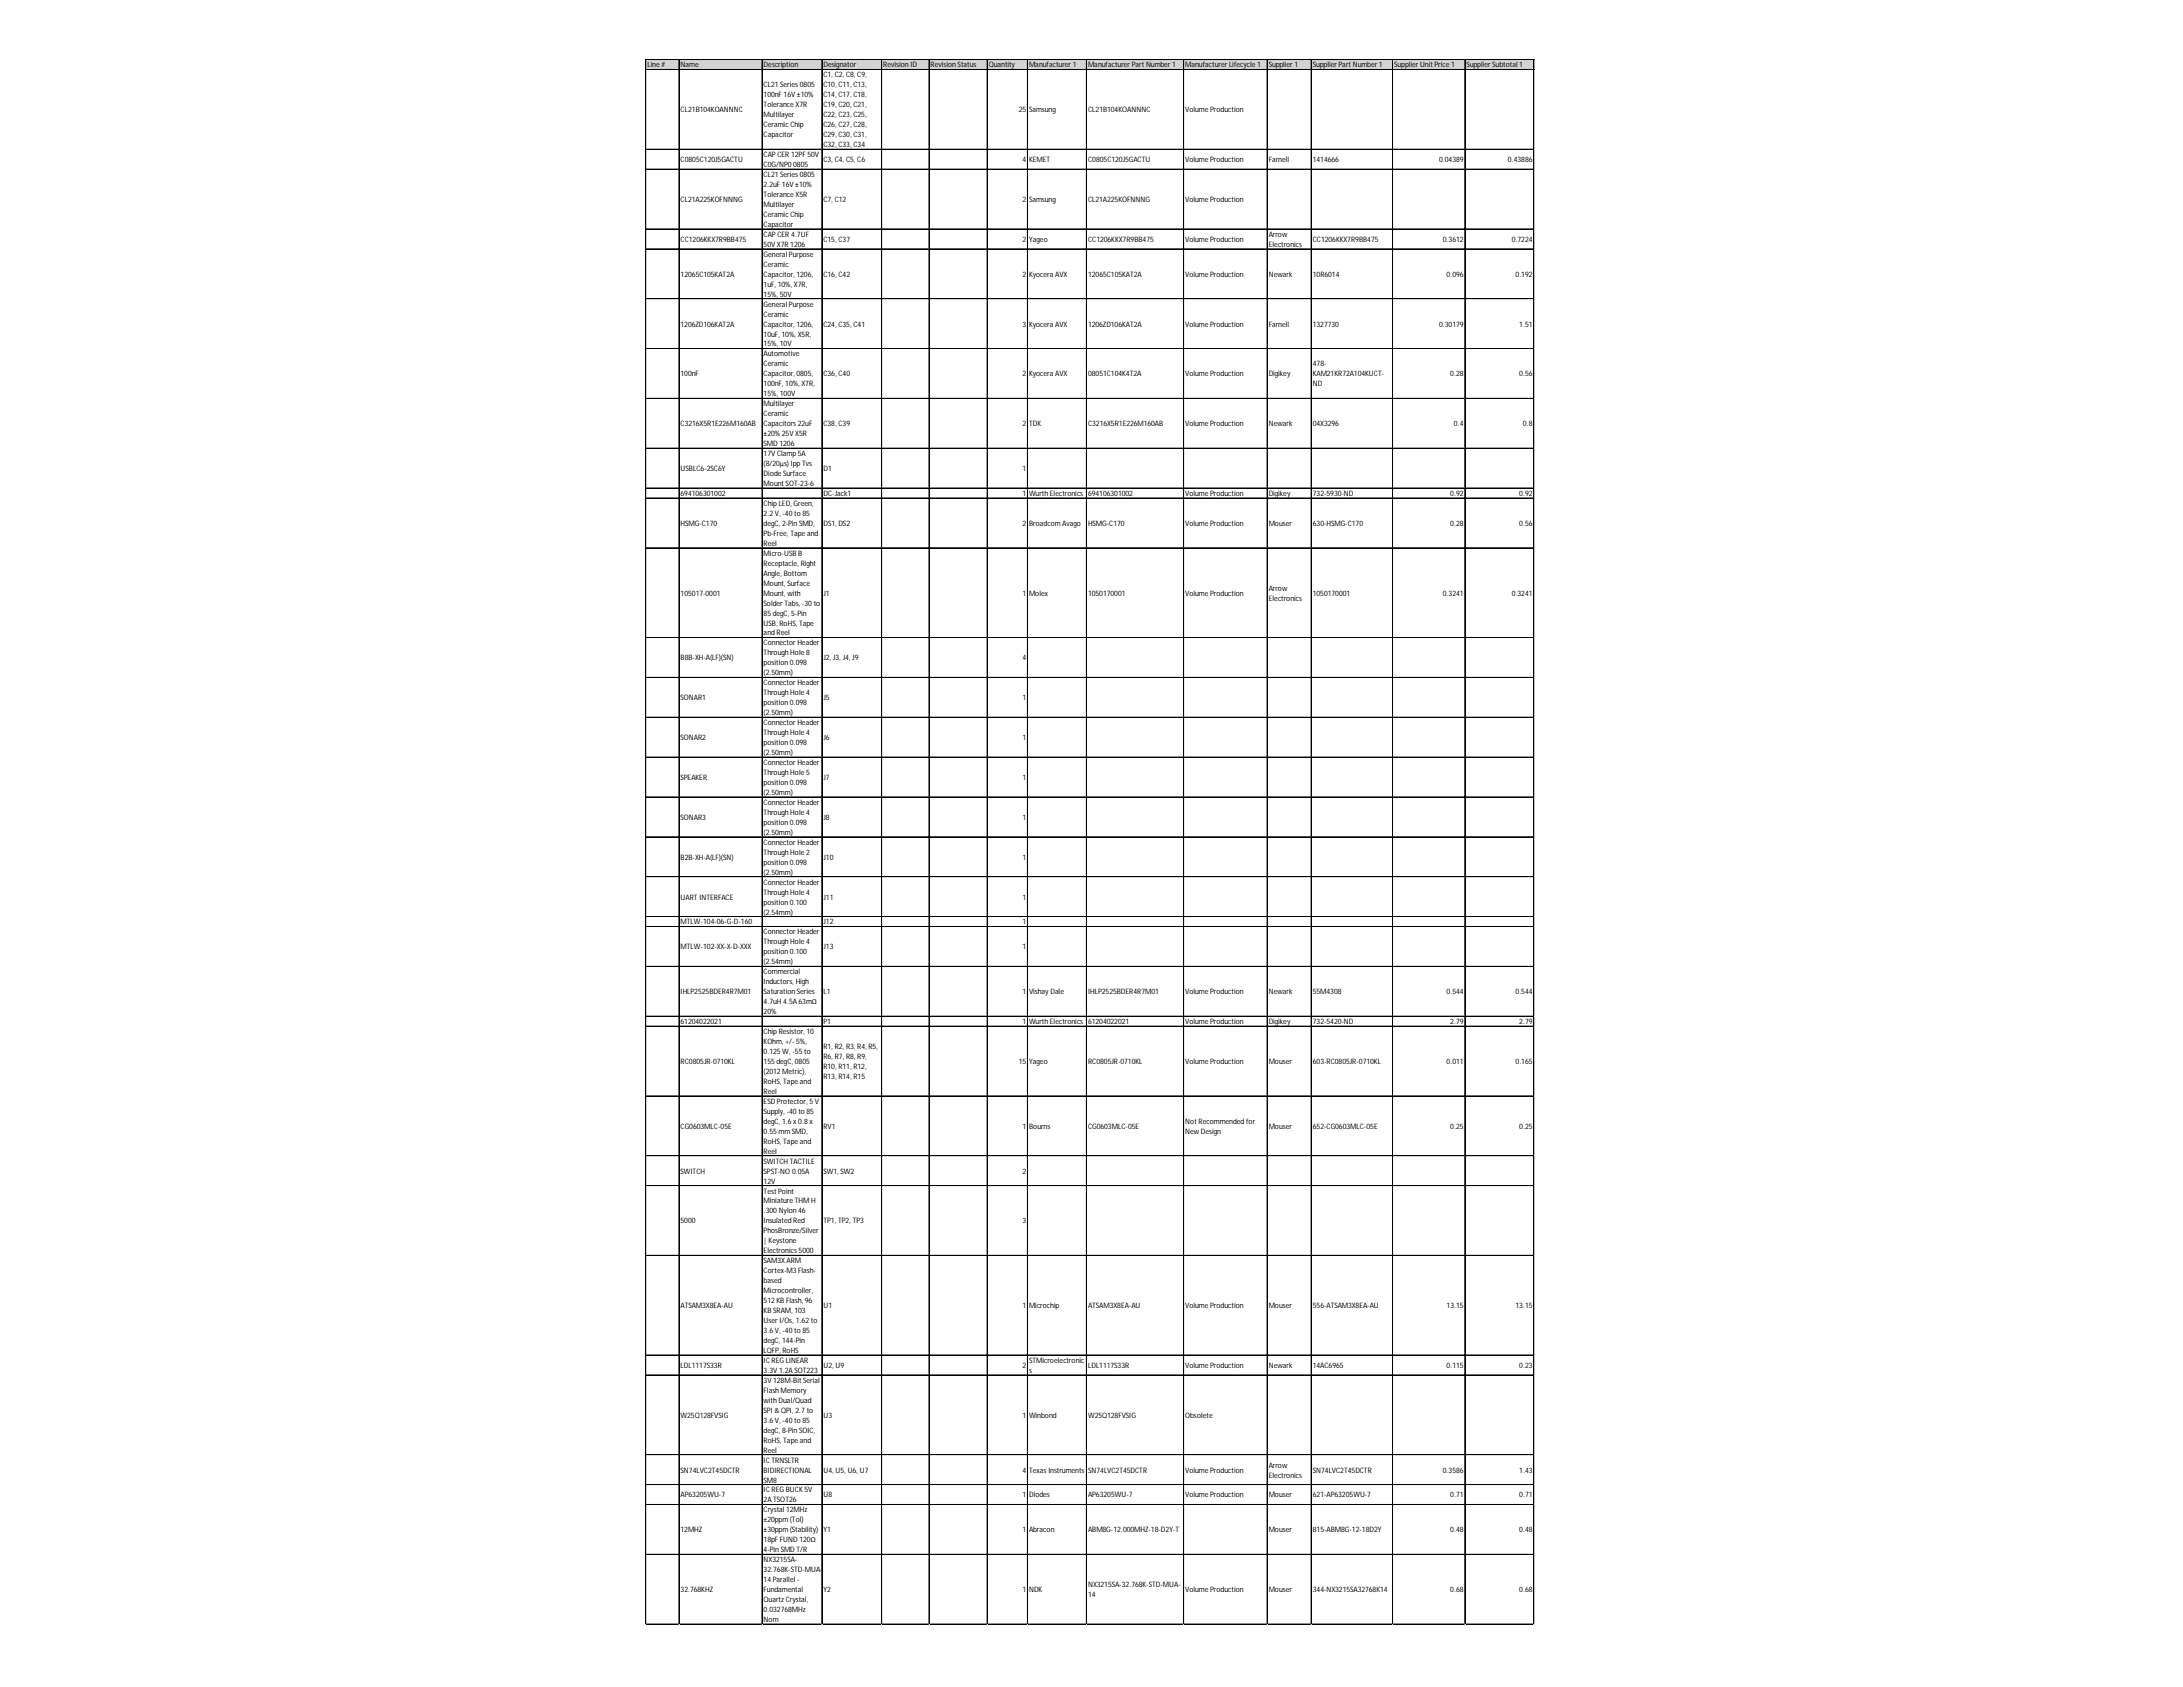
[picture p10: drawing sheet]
<svg xmlns="http://www.w3.org/2000/svg" width="279mm" height="216mm" viewBox="0 0 279 216" stroke-linecap="round" stroke-linejoin="round" font-family="sans-serif">
<defs><g id="words">
<g font-size="1">
<text x="82.9" y="8.6">Line #</text>
<text x="87.1" y="8.6">Name</text>
<text x="97.7" y="8.6">Description</text>
<text x="97.7" y="11.2">CL21 Series 0805</text>
<text x="105.4" y="8.6">Designator</text>
<text x="105.4" y="9.9">C1, C2, C8, C9,</text>
<text x="105.4" y="11.2">C10, C11, C13,</text>
<text x="113.1" y="8.6">Revision ID</text>
<text x="119.1" y="8.6">Revision Status</text>
<text x="126.6" y="8.6">Quantity</text>
<text x="131.7" y="8.6">Manufacturer 1</text>
<text x="139.3" y="8.6">Manufacturer Part Number 1</text>
<text x="151.7" y="8.6">Manufacturer Lifecycle 1</text>
<text x="162.4" y="8.6">Supplier 1</text>
<text x="168" y="8.6">Supplier Part Number 1</text>
<text x="178.4" y="8.6">Supplier Unit Price 1</text>
<text x="187.7" y="8.6">Supplier Subtotal 1</text>
<text x="87.1" y="14.4">CL21B104KOANNNC</text>
<text x="97.7" y="12.5">100nF 16V ±10%</text>
<text x="97.7" y="13.7">Tolerance X7R</text>
<text x="97.7" y="15">Multilayer</text>
<text x="97.7" y="16.3">Ceramic Chip</text>
<text x="97.7" y="17.6">Capacitor</text>
<text x="105.4" y="12.5">C14, C17, C18,</text>
<text x="105.4" y="13.7">C19, C20, C21,</text>
<text x="105.4" y="15">C22, C23, C25,</text>
<text x="105.4" y="16.3">C26, C27, C28,</text>
<text x="105.4" y="17.6">C29, C30, C31,</text>
<text x="130.4" y="14.4">25</text>
<text x="131.7" y="14.4">Samsung</text>
<text x="139.3" y="14.4">CL21B104KOANNNC</text>
<text x="151.7" y="14.4">Volume Production</text>
<text x="87.1" y="20.7">C0805C120J5GACTU</text>
<text x="97.7" y="20.1">CAP CER 12PF 50V</text>
<text x="97.7" y="21.4">C0G/NP0 0805</text>
<text x="97.7" y="22.7">CL21 Series 0805</text>
<text x="97.7" y="23.9">2.2uF 16V ±10%</text>
<text x="105.4" y="18.8">C32, C33, C34</text>
<text x="105.4" y="20.7">C3, C4, C5, C6</text>
<text x="130.9" y="20.7">4</text>
<text x="131.7" y="20.7">KEMET</text>
<text x="139.3" y="20.7">C0805C120J5GACTU</text>
<text x="151.7" y="20.7">Volume Production</text>
<text x="162.4" y="20.7">Farnell</text>
<text x="168" y="20.7">1414666</text>
<text x="184.2" y="20.7">0.04389</text>
<text x="193" y="20.7">0.43886</text>
<text x="87.1" y="25.8">CL21A225KOFNNNG</text>
<text x="97.7" y="25.2">Tolerance X5R</text>
<text x="97.7" y="26.5">Multilayer</text>
<text x="97.7" y="27.8">Ceramic Chip</text>
<text x="97.7" y="29">Capacitor</text>
<text x="105.4" y="25.8">C7, C12</text>
<text x="130.9" y="25.8">2</text>
<text x="131.7" y="25.8">Samsung</text>
<text x="139.3" y="25.8">CL21A225KOFNNNG</text>
<text x="151.7" y="25.8">Volume Production</text>
<text x="87.1" y="31">CC1206KKX7R9BB475</text>
<text x="87.1" y="35.4">12065C105KAT2A</text>
<text x="97.7" y="30.3">CAP CER 4.7UF</text>
<text x="97.7" y="31.6">50V X7R 1206</text>
<text x="97.7" y="32.9">General Purpose</text>
<text x="97.7" y="34.1">Ceramic</text>
<text x="97.7" y="35.4">Capacitor, 1206,</text>
<text x="105.4" y="31">C15, C37</text>
<text x="105.4" y="35.4">C16, C42</text>
<text x="130.9" y="31">2</text>
<text x="130.9" y="35.4">2</text>
<text x="131.7" y="31">Yageo</text>
<text x="131.7" y="35.4">Kyocera AVX</text>
<text x="139.3" y="31">CC1206KKX7R9BB475</text>
<text x="139.3" y="35.4">12065C105KAT2A</text>
<text x="151.7" y="31">Volume Production</text>
<text x="151.7" y="35.4">Volume Production</text>
<text x="162.4" y="30.3">Arrow</text>
<text x="162.4" y="31.6">Electronics</text>
<text x="162.4" y="35.4">Newark</text>
<text x="168" y="31">CC1206KKX7R9BB475</text>
<text x="168" y="35.4">10R6014</text>
<text x="184.7" y="31">0.3612</text>
<text x="185.1" y="35.4">0.096</text>
<text x="193.5" y="31">0.7224</text>
<text x="194" y="35.4">0.192</text>
<text x="87.1" y="41.8">1206ZD106KAT2A</text>
<text x="97.7" y="36.7">1uF, 10%, X7R,</text>
<text x="97.7" y="38">15%, 50V</text>
<text x="97.7" y="39.2">General Purpose</text>
<text x="97.7" y="40.5">Ceramic</text>
<text x="97.7" y="41.8">Capacitor, 1206,</text>
<text x="105.4" y="41.8">C24, C35, C41</text>
<text x="130.9" y="41.8">3</text>
<text x="131.7" y="41.8">Kyocera AVX</text>
<text x="139.3" y="41.8">1206ZD106KAT2A</text>
<text x="151.7" y="41.8">Volume Production</text>
<text x="162.4" y="41.8">Farnell</text>
<text x="168" y="41.8">1327730</text>
<text x="184.2" y="41.8">0.30179</text>
<text x="194.4" y="41.8">1.51</text>
<text x="97.7" y="43.1">10uF, 10%, X5R,</text>
<text x="97.7" y="44.3">15%, 10V</text>
<text x="97.7" y="45.6">Automotive</text>
<text x="97.7" y="46.9">Ceramic</text>
<text x="168" y="46.9">478-</text>
<text x="87.1" y="48.2">100nF</text>
<text x="97.7" y="48.2">Capacitor, 0805,</text>
<text x="97.7" y="49.4">100nF, 10%, X7R,</text>
<text x="97.7" y="50.7">15%, 100V</text>
<text x="97.7" y="52">Multilayer</text>
<text x="97.7" y="53.3">Ceramic</text>
<text x="105.4" y="48.2">C36, C40</text>
<text x="130.9" y="48.2">2</text>
<text x="131.7" y="48.2">Kyocera AVX</text>
<text x="139.3" y="48.2">08051C104K4T2A</text>
<text x="151.7" y="48.2">Volume Production</text>
<text x="162.4" y="48.2">Digikey</text>
<text x="168" y="48.2">KAM21KR72A104KUCT-</text>
<text x="168" y="49.4">ND</text>
<text x="185.6" y="48.2">0.28</text>
<text x="194.4" y="48.2">0.56</text>
<text x="87.1" y="54.5">C3216X5R1E226M160AB</text>
<text x="97.7" y="54.5">Capacitors 22uF</text>
<text x="97.7" y="55.8">±20% 25V X5R</text>
<text x="97.7" y="57.1">SMD 1206</text>
<text x="97.7" y="58.4">17V Clamp 5A</text>
<text x="97.7" y="59.6">(8/20µs) Ipp Tvs</text>
<text x="105.4" y="54.5">C38, C39</text>
<text x="130.9" y="54.5">2</text>
<text x="131.7" y="54.5">TDK</text>
<text x="139.3" y="54.5">C3216X5R1E226M160AB</text>
<text x="151.7" y="54.5">Volume Production</text>
<text x="162.4" y="54.5">Newark</text>
<text x="168" y="54.5">04X3296</text>
<text x="186.1" y="54.5">0.4</text>
<text x="194.9" y="54.5">0.8</text>
<text x="87.1" y="60.3">USBLC6-2SC6Y</text>
<text x="87.1" y="63.5">694106301002</text>
<text x="97.7" y="60.9">Diode Surface</text>
<text x="97.7" y="62.2">Mount SOT-23-6</text>
<text x="97.7" y="64.7">Chip LED, Green,</text>
<text x="105.4" y="60.3">D1</text>
<text x="105.4" y="63.5">DC-Jack1</text>
<text x="130.9" y="60.3">1</text>
<text x="130.9" y="63.5">1</text>
<text x="131.7" y="63.5">Wurth Electronics</text>
<text x="139.3" y="63.5">694106301002</text>
<text x="151.7" y="63.5">Volume Production</text>
<text x="162.4" y="63.5">Digikey</text>
<text x="168" y="63.5">732-5930-ND</text>
<text x="185.6" y="63.5">0.92</text>
<text x="194.4" y="63.5">0.92</text>
<text x="87.1" y="67.3">HSMG-C170</text>
<text x="97.7" y="66">2.2 V, -40 to 85</text>
<text x="97.7" y="67.3">degC, 2-Pin SMD,</text>
<text x="97.7" y="68.6">Pb-Free, Tape and</text>
<text x="97.7" y="69.8">Reel</text>
<text x="97.7" y="71.1">Micro-USB B</text>
<text x="105.4" y="67.3">DS1, DS2</text>
<text x="130.9" y="67.3">2</text>
<text x="131.7" y="67.3">Broadcom Avago</text>
<text x="139.3" y="67.3">HSMG-C170</text>
<text x="151.7" y="67.3">Volume Production</text>
<text x="162.4" y="67.3">Mouser</text>
<text x="168" y="67.3">630-HSMG-C170</text>
<text x="185.6" y="67.3">0.28</text>
<text x="194.4" y="67.3">0.56</text>
<text x="87.1" y="76.2">105017-0001</text>
<text x="97.7" y="72.4">Receptacle, Right</text>
<text x="97.7" y="73.7">Angle, Bottom</text>
<text x="97.7" y="75">Mount, Surface</text>
<text x="97.7" y="76.2">Mount, with</text>
<text x="97.7" y="77.5">Solder Tabs, -30 to</text>
<text x="105.4" y="76.2">J1</text>
<text x="130.9" y="76.2">1</text>
<text x="131.7" y="76.2">Molex</text>
<text x="139.3" y="76.2">1050170001</text>
<text x="151.7" y="76.2">Volume Production</text>
<text x="162.4" y="75.6">Arrow</text>
<text x="162.4" y="76.9">Electronics</text>
<text x="168" y="76.2">1050170001</text>
<text x="184.7" y="76.2">0.3241</text>
<text x="193.5" y="76.2">0.3241</text>
<text x="97.7" y="78.8">85 degC, 5-Pin</text>
<text x="97.7" y="80.1">USB, RoHS, Tape</text>
<text x="97.7" y="81.3">and Reel</text>
<text x="97.7" y="82.6">Connector Header</text>
<text x="97.7" y="83.9">Through Hole 8</text>
<text x="87.1" y="84.5">B8B-XH-A(LF)(SN)</text>
<text x="87.1" y="89.6">SONAR1</text>
<text x="97.7" y="85.2">position 0.098</text>
<text x="97.7" y="86.4">(2.50mm)</text>
<text x="97.7" y="87.7">Connector Header</text>
<text x="97.7" y="89">Through Hole 4</text>
<text x="105.4" y="84.5">J2, J3, J4, J9</text>
<text x="105.4" y="89.6">J5</text>
<text x="130.9" y="84.5">4</text>
<text x="130.9" y="89.6">1</text>
<text x="87.1" y="94.7">SONAR2</text>
<text x="97.7" y="90.3">position 0.098</text>
<text x="97.7" y="91.5">(2.50mm)</text>
<text x="97.7" y="92.8">Connector Header</text>
<text x="97.7" y="94.1">Through Hole 4</text>
<text x="97.7" y="95.4">position 0.098</text>
<text x="105.4" y="94.7">J6</text>
<text x="130.9" y="94.7">1</text>
<text x="87.1" y="99.8">SPEAKER</text>
<text x="97.7" y="96.6">(2.50mm)</text>
<text x="97.7" y="97.9">Connector Header</text>
<text x="97.7" y="99.2">Through Hole 5</text>
<text x="97.7" y="100.5">position 0.098</text>
<text x="97.7" y="101.7">(2.50mm)</text>
<text x="105.4" y="99.8">J7</text>
<text x="130.9" y="99.8">1</text>
<text x="87.1" y="104.9">SONAR3</text>
<text x="97.7" y="103">Connector Header</text>
<text x="97.7" y="104.3">Through Hole 4</text>
<text x="97.7" y="105.6">position 0.098</text>
<text x="97.7" y="106.8">(2.50mm)</text>
<text x="105.4" y="104.9">J8</text>
<text x="130.9" y="104.9">1</text>
<text x="87.1" y="110">B2B-XH-A(LF)(SN)</text>
<text x="97.7" y="108.1">Connector Header</text>
<text x="97.7" y="109.4">Through Hole 2</text>
<text x="97.7" y="110.7">position 0.098</text>
<text x="97.7" y="111.9">(2.50mm)</text>
<text x="97.7" y="113.2">Connector Header</text>
<text x="105.4" y="110">J10</text>
<text x="130.9" y="110">1</text>
<text x="87.1" y="115.1">UART INTERFACE</text>
<text x="87.1" y="118.3">MTLW-104-06-G-D-160</text>
<text x="97.7" y="114.5">Through Hole 4</text>
<text x="97.7" y="115.8">position 0.100</text>
<text x="97.7" y="117">(2.54mm)</text>
<text x="97.7" y="119.6">Connector Header</text>
<text x="105.4" y="115.1">J11</text>
<text x="105.4" y="118.3">J12</text>
<text x="130.9" y="115.1">1</text>
<text x="130.9" y="118.3">1</text>
<text x="87.1" y="121.5">MTLW-102-XX-X-D-XXX</text>
<text x="97.7" y="120.9">Through Hole 4</text>
<text x="97.7" y="122.1">position 0.100</text>
<text x="97.7" y="123.4">(2.54mm)</text>
<text x="97.7" y="124.7">Commercial</text>
<text x="97.7" y="126">Inductors, High</text>
<text x="105.4" y="121.5">J13</text>
<text x="130.9" y="121.5">1</text>
<text x="87.1" y="127.2">IHLP2525BDER4R7M01</text>
<text x="87.1" y="131.1">61204022021</text>
<text x="97.7" y="127.2">Saturation Series</text>
<text x="97.7" y="128.5">4.7uH 4.5A 63mΩ</text>
<text x="97.7" y="129.8">20%</text>
<text x="105.4" y="127.2">L1</text>
<text x="105.4" y="131.1">P1</text>
<text x="130.9" y="127.2">1</text>
<text x="130.9" y="131.1">1</text>
<text x="131.7" y="127.2">Vishay Dale</text>
<text x="131.7" y="131.1">Wurth Electronics</text>
<text x="139.3" y="127.2">IHLP2525BDER4R7M01</text>
<text x="139.3" y="131.1">61204022021</text>
<text x="151.7" y="127.2">Volume Production</text>
<text x="151.7" y="131.1">Volume Production</text>
<text x="162.4" y="127.2">Newark</text>
<text x="162.4" y="131.1">Digikey</text>
<text x="168" y="127.2">55M4308</text>
<text x="168" y="131.1">732-5420-ND</text>
<text x="185.1" y="127.2">0.544</text>
<text x="185.6" y="131.1">2.79</text>
<text x="194" y="127.2">0.544</text>
<text x="194.4" y="131.1">2.79</text>
<text x="87.1" y="136.2">RC0805JR-0710KL</text>
<text x="97.7" y="132.3">Chip Resistor, 10</text>
<text x="97.7" y="133.6">KOhm, +/- 5%,</text>
<text x="97.7" y="134.9">0.125 W, -55 to</text>
<text x="97.7" y="136.2">155 degC, 0805</text>
<text x="97.7" y="137.4">(2012 Metric),</text>
<text x="105.4" y="134.3">R1, R2, R3, R4, R5,</text>
<text x="105.4" y="135.5">R6, R7, R8, R9,</text>
<text x="105.4" y="136.8">R10, R11, R12,</text>
<text x="130.4" y="136.2">15</text>
<text x="131.7" y="136.2">Yageo</text>
<text x="139.3" y="136.2">RC0805JR-0710KL</text>
<text x="151.7" y="136.2">Volume Production</text>
<text x="162.4" y="136.2">Mouser</text>
<text x="168" y="136.2">603-RC0805JR-0710KL</text>
<text x="185.1" y="136.2">0.011</text>
<text x="194" y="136.2">0.165</text>
<text x="97.7" y="138.7">RoHS, Tape and</text>
<text x="97.7" y="140">Reel</text>
<text x="97.7" y="141.3">ESD Protector, 5 V</text>
<text x="97.7" y="142.5">Supply, -40 to 85</text>
<text x="97.7" y="143.8">degC, 1.6 x 0.8 x</text>
<text x="105.4" y="138.1">R13, R14, R15</text>
<text x="151.7" y="143.8">Not Recommended for</text>
<text x="87.1" y="144.5">CG0603MLC-05E</text>
<text x="97.7" y="145.1">0.55 mm SMD,</text>
<text x="97.7" y="146.4">RoHS, Tape and</text>
<text x="97.7" y="147.6">Reel</text>
<text x="97.7" y="148.9">SWITCH TACTILE</text>
<text x="105.4" y="144.5">RV1</text>
<text x="130.9" y="144.5">1</text>
<text x="131.7" y="144.5">Bourns</text>
<text x="139.3" y="144.5">CG0603MLC-05E</text>
<text x="151.7" y="145.1">New Design</text>
<text x="162.4" y="144.5">Mouser</text>
<text x="168" y="144.5">652-CG0603MLC-05E</text>
<text x="185.6" y="144.5">0.25</text>
<text x="194.4" y="144.5">0.25</text>
<text x="87.1" y="150.2">SWITCH</text>
<text x="97.7" y="150.2">SPST-NO 0.05A</text>
<text x="97.7" y="151.5">12V</text>
<text x="97.7" y="152.7">Test Point</text>
<text x="97.7" y="154">Miniature THM H</text>
<text x="97.7" y="155.3">.300 Nylon 46</text>
<text x="105.4" y="150.2">SW1, SW2</text>
<text x="130.9" y="150.2">2</text>
<text x="87.1" y="156.6">5000</text>
<text x="97.7" y="156.6">Insulated Red</text>
<text x="97.7" y="157.8">PhosBronze/Silver</text>
<text x="97.7" y="159.1">| Keystone</text>
<text x="97.7" y="160.4">Electronics 5000</text>
<text x="97.7" y="161.7">SAM3X ARM</text>
<text x="105.4" y="156.6">TP1, TP2, TP3</text>
<text x="130.9" y="156.6">3</text>
<text x="87.1" y="167.4">ATSAM3X8EA-AU</text>
<text x="97.7" y="162.9">Cortex-M3 Flash-</text>
<text x="97.7" y="164.2">based</text>
<text x="97.7" y="165.5">Microcontroller,</text>
<text x="97.7" y="166.8">512 KB Flash, 96</text>
<text x="105.4" y="167.4">U1</text>
<text x="130.9" y="167.4">1</text>
<text x="131.7" y="167.4">Microchip</text>
<text x="139.3" y="167.4">ATSAM3X8EA-AU</text>
<text x="151.7" y="167.4">Volume Production</text>
<text x="162.4" y="167.4">Mouser</text>
<text x="168" y="167.4">556-ATSAM3X8EA-AU</text>
<text x="185.1" y="167.4">13.15</text>
<text x="194" y="167.4">13.15</text>
<text x="97.7" y="168.1">KB SRAM, 103</text>
<text x="97.7" y="169.3">User I/Os, 1.62 to</text>
<text x="97.7" y="170.6">3.6 V, -40 to 85</text>
<text x="97.7" y="171.9">degC, 144-Pin</text>
<text x="97.7" y="173.2">LQFP, RoHS</text>
<text x="87.1" y="175.1">LDL1117S33R</text>
<text x="97.7" y="174.4">IC REG LINEAR</text>
<text x="97.7" y="175.7">3.3V 1.2A SOT223</text>
<text x="97.7" y="177">3V 128M-Bit Serial</text>
<text x="97.7" y="178.3">Flash Memory</text>
<text x="97.7" y="179.5">with Dual/Quad</text>
<text x="105.4" y="175.1">U2, U9</text>
<text x="130.9" y="175.1">2</text>
<text x="131.7" y="174.4">STMicroelectronic</text>
<text x="131.7" y="175.7">s</text>
<text x="139.3" y="175.1">LDL1117S33R</text>
<text x="151.7" y="175.1">Volume Production</text>
<text x="162.4" y="175.1">Newark</text>
<text x="168" y="175.1">14AC6965</text>
<text x="185.1" y="175.1">0.115</text>
<text x="194.4" y="175.1">0.23</text>
<text x="87.1" y="181.4">W25Q128FVSIG</text>
<text x="97.7" y="180.8">SPI &amp; QPI, 2.7 to</text>
<text x="97.7" y="182.1">3.6 V, -40 to 85</text>
<text x="97.7" y="183.4">degC, 8-Pin SOIC,</text>
<text x="97.7" y="184.6">RoHS, Tape and</text>
<text x="97.7" y="185.9">Reel</text>
<text x="105.4" y="181.4">U3</text>
<text x="130.9" y="181.4">1</text>
<text x="131.7" y="181.4">Winbond</text>
<text x="139.3" y="181.4">W25Q128FVSIG</text>
<text x="151.7" y="181.4">Obsolete</text>
<text x="87.1" y="188.5">SN74LVC2T45DCTR</text>
<text x="87.1" y="191.6">AP63205WU-7</text>
<text x="97.7" y="187.2">IC TRNSLTR</text>
<text x="97.7" y="188.5">BIDIRECTIONAL</text>
<text x="97.7" y="189.7">SM8</text>
<text x="97.7" y="191">IC REG BUCK 5V</text>
<text x="105.4" y="188.5">U4, U5, U6, U7</text>
<text x="105.4" y="191.6">U8</text>
<text x="130.9" y="188.5">4</text>
<text x="130.9" y="191.6">1</text>
<text x="131.7" y="188.5">Texas Instruments</text>
<text x="131.7" y="191.6">Diodes</text>
<text x="139.3" y="188.5">SN74LVC2T45DCTR</text>
<text x="139.3" y="191.6">AP63205WU-7</text>
<text x="151.7" y="188.5">Volume Production</text>
<text x="151.7" y="191.6">Volume Production</text>
<text x="162.4" y="187.8">Arrow</text>
<text x="162.4" y="189.1">Electronics</text>
<text x="162.4" y="191.6">Mouser</text>
<text x="168" y="188.5">SN74LVC2T45DCTR</text>
<text x="168" y="191.6">621-AP63205WU-7</text>
<text x="184.7" y="188.5">0.3586</text>
<text x="185.6" y="191.6">0.71</text>
<text x="194.4" y="188.5">1.43</text>
<text x="194.4" y="191.6">0.71</text>
<text x="87.1" y="196.1">12MHZ</text>
<text x="97.7" y="192.3">2A TSOT26</text>
<text x="97.7" y="193.6">Crystal 12MHz</text>
<text x="97.7" y="194.8">±20ppm (Tol)</text>
<text x="97.7" y="196.1">±30ppm (Stability)</text>
<text x="97.7" y="197.4">18pF FUND 120Ω</text>
<text x="105.4" y="196.1">Y1</text>
<text x="130.9" y="196.1">1</text>
<text x="131.7" y="196.1">Abracon</text>
<text x="139.3" y="196.1">ABM8G-12.000MHZ-18-D2Y-T</text>
<text x="162.4" y="196.1">Mouser</text>
<text x="168" y="196.1">815-ABM8G-12-18D2Y</text>
<text x="185.6" y="196.1">0.48</text>
<text x="194.4" y="196.1">0.48</text>
<text x="87.1" y="203.8">32.768KHZ</text>
<text x="97.7" y="198.7">4-Pin SMD T/R</text>
<text x="97.7" y="199.9">NX3215SA-</text>
<text x="97.7" y="201.2">32.768K-STD-MUA-</text>
<text x="97.7" y="202.5">14 Parallel -</text>
<text x="97.7" y="203.8">Fundamental</text>
<text x="105.4" y="203.8">Y2</text>
<text x="130.9" y="203.8">1</text>
<text x="131.7" y="203.8">NDK</text>
<text x="139.3" y="203.1">NX3215SA-32.768K-STD-MUA-</text>
<text x="151.7" y="203.8">Volume Production</text>
<text x="162.4" y="203.8">Mouser</text>
<text x="168" y="203.8">344-NX3215SA32768K14</text>
<text x="185.6" y="203.8">0.68</text>
<text x="194.4" y="203.8">0.68</text>
<text x="97.7" y="205">Quartz Crystal,</text>
<text x="97.7" y="206.3">0.032768MHz</text>
<text x="97.7" y="207.6">Nom</text>
<text x="139.3" y="204.4">14</text>
</g>
</g></defs>
<path d="M82.6 7.6h113.8v1.3h-113.8z" fill="#d3d3d3"/>
<g fill="none" stroke="#000" stroke-width=".13">
<path d="M82.6 7.6v200.3M82.7 7.6h113.7M82.7 8.9h113.7M82.7 19.1h113.7M86.9 7.7v200.2M97.5 7.7v200.2M97.6 7.7v200.2M105.2 7.7v200.2M112.8 7.7v200.2M112.9 7.7v200.2M118.9 7.7v200.2M126.4 7.7l-.1 200.2"/>
<path d="M131.5 7.7v200.2M139.1 7.7l-.1 200.2M151.5 7.7v200.2M162.2 7.7v200.2M167.8 7.7v200.2M178.2 7.7v200.2M178.3 7.7v200.2M187.5 7.7v200.2M196.3 7.7v200.2M196.4 7.6h-113.7v200.3h113.7M82.7 21.6h113.7M82.7 21.7h113.7"/>
<path d="M82.7 29.3h113.7M82.7 31.8h113.7M82.7 31.9h113.7M82.7 38.2h113.7M82.7 44.6h113.7M82.7 51h113.7M82.7 57.4h113.7M82.7 62.5h113.7M82.7 63.7h113.7M82.7 63.8h113.7M82.7 70.1h113.7M82.7 81.6h113.7"/>
<path d="M82.7 86.7h113.7M82.7 91.8h113.7M82.7 96.9h113.7M82.7 102h113.7M82.7 107.1h113.7M82.7 112.2h113.7M82.7 117.3h113.7M82.7 118.6h113.7M82.7 123.7h113.7M82.7 130h113.7M82.7 130.1h113.7M82.7 131.3h113.7"/>
<path d="M82.7 131.4h113.7M82.7 140.3h113.7M82.7 147.9h113.7M82.7 151.7h113.7M82.7 151.8h113.7M82.7 160.7h113.7M82.7 173.4h113.7M82.7 176h113.7M82.7 186.2h113.7M82.7 190h113.7M82.7 192.5h113.7M82.7 192.6h113.7"/>
<path d="M82.7 198.9h113.7M82.7 207.8h113.7"/>
</g>
<path d="M82.6 207.9h.1" fill="none" stroke="#d4d4d4" stroke-width=".13"/>
<path d="M82.6 207.9h.1z" fill="#d4d4d4"/>
<path d="M86.9 207.9h.1" fill="none" stroke="#d4d4d4" stroke-width=".13"/>
<path d="M97.5 207.9h.1" fill="none" stroke="#d4d4d4" stroke-width=".13"/>
<path d="M97.5 207.9h.1z" fill="#d4d4d4"/>
<path d="M105.2 207.9h.1" fill="none" stroke="#d4d4d4" stroke-width=".13"/>
<path d="M112.8 207.9h.1" fill="none" stroke="#d4d4d4" stroke-width=".13"/>
<path d="M112.8 207.9h.1z" fill="#d4d4d4"/>
<path d="M118.9 207.9h.1" fill="none" stroke="#d4d4d4" stroke-width=".13"/>
<path d="M118.9 207.9h.1z" fill="#d4d4d4"/>
<path d="M126.3 207.9h.1" fill="none" stroke="#d4d4d4" stroke-width=".13"/>
<path d="M126.3 207.9h.1z" fill="#d4d4d4"/>
<path d="M131.5 207.9h.1" fill="none" stroke="#d4d4d4" stroke-width=".13"/>
<path d="M131.5 207.9h.1z" fill="#d4d4d4"/>
<path d="M139 207.9h.1" fill="none" stroke="#d4d4d4" stroke-width=".13"/>
<path d="M139 207.9h.1z" fill="#d4d4d4"/>
<path d="M151.5 207.9h.1" fill="none" stroke="#d4d4d4" stroke-width=".13"/>
<path d="M162.2 207.9h.1" fill="none" stroke="#d4d4d4" stroke-width=".13"/>
<path d="M167.8 207.9h.1" fill="none" stroke="#d4d4d4" stroke-width=".13"/>
<path d="M167.8 207.9h.1z" fill="#d4d4d4"/>
<path d="M178.2 207.9h.1" fill="none" stroke="#d4d4d4" stroke-width=".13"/>
<path d="M178.2 207.9h.1z" fill="#d4d4d4"/>
<path d="M187.5 207.9h.1" fill="none" stroke="#d4d4d4" stroke-width=".13"/>
<path d="M196.3 207.9h.1" fill="none" stroke="#d4d4d4" stroke-width=".13"/>
<path d="M196.3 207.9h.1z" fill="#d4d4d4"/>
<path d="M196.4 19.1h.1" fill="none" stroke="#d4d4d4" stroke-width=".13"/>
<path d="M196.4 21.6h.1" fill="none" stroke="#d4d4d4" stroke-width=".13"/>
<path d="M196.4 21.6v.1z" fill="#d4d4d4"/>
<path d="M196.4 29.3h.1" fill="none" stroke="#d4d4d4" stroke-width=".13"/>
<path d="M196.4 31.8h.1" fill="none" stroke="#d4d4d4" stroke-width=".13"/>
<path d="M196.4 31.8v.1z" fill="#d4d4d4"/>
<path d="M196.4 38.2h.1" fill="none" stroke="#d4d4d4" stroke-width=".13"/>
<path d="M196.4 38.2v.1z" fill="#d4d4d4"/>
<path d="M196.4 44.6h.1" fill="none" stroke="#d4d4d4" stroke-width=".13"/>
<path d="M196.4 44.6v.1z" fill="#d4d4d4"/>
<path d="M196.4 51h.1" fill="none" stroke="#d4d4d4" stroke-width=".13"/>
<path d="M196.4 57.4h.1" fill="none" stroke="#d4d4d4" stroke-width=".13"/>
<path d="M196.4 62.5h.1" fill="none" stroke="#d4d4d4" stroke-width=".13"/>
<path d="M196.4 63.7h.1" fill="none" stroke="#d4d4d4" stroke-width=".13"/>
<path d="M196.4 63.7v.1z" fill="#d4d4d4"/>
<path d="M196.4 70.1h.1" fill="none" stroke="#d4d4d4" stroke-width=".13"/>
<path d="M196.4 70.1v.1z" fill="#d4d4d4"/>
<path d="M196.4 81.6h.1" fill="none" stroke="#d4d4d4" stroke-width=".13"/>
<path d="M196.4 86.7h.1" fill="none" stroke="#d4d4d4" stroke-width=".13"/>
<path d="M196.4 91.8h.1" fill="none" stroke="#d4d4d4" stroke-width=".13"/>
<path d="M196.4 96.9h.1" fill="none" stroke="#d4d4d4" stroke-width=".13"/>
<path d="M196.4 102h.1" fill="none" stroke="#d4d4d4" stroke-width=".13"/>
<path d="M196.4 107.1h.1" fill="none" stroke="#d4d4d4" stroke-width=".13"/>
<path d="M196.4 112.2h.1" fill="none" stroke="#d4d4d4" stroke-width=".13"/>
<path d="M196.4 117.3h.1" fill="none" stroke="#d4d4d4" stroke-width=".13"/>
<path d="M196.4 118.6h.1" fill="none" stroke="#d4d4d4" stroke-width=".13"/>
<path d="M196.4 123.7h.1" fill="none" stroke="#d4d4d4" stroke-width=".13"/>
<path d="M196.4 130h.1" fill="none" stroke="#d4d4d4" stroke-width=".13"/>
<path d="M196.4 130v.1z" fill="#d4d4d4"/>
<path d="M196.4 131.3h.1" fill="none" stroke="#d4d4d4" stroke-width=".13"/>
<path d="M196.4 131.3v.1z" fill="#d4d4d4"/>
<path d="M196.4 140.3h.1" fill="none" stroke="#d4d4d4" stroke-width=".13"/>
<path d="M196.4 147.9h.1" fill="none" stroke="#d4d4d4" stroke-width=".13"/>
<path d="M196.4 147.9v.1z" fill="#d4d4d4"/>
<path d="M196.4 151.7h.1" fill="none" stroke="#d4d4d4" stroke-width=".13"/>
<path d="M196.4 151.7v.1z" fill="#d4d4d4"/>
<path d="M196.4 160.7h.1" fill="none" stroke="#d4d4d4" stroke-width=".13"/>
<path d="M196.4 173.4h.1" fill="none" stroke="#d4d4d4" stroke-width=".13"/>
<path d="M196.4 173.4v.1z" fill="#d4d4d4"/>
<path d="M196.4 176h.1" fill="none" stroke="#d4d4d4" stroke-width=".13"/>
<path d="M196.4 186.2h.1" fill="none" stroke="#d4d4d4" stroke-width=".13"/>
<path d="M196.4 190h.1" fill="none" stroke="#d4d4d4" stroke-width=".13"/>
<path d="M196.4 192.5h.1" fill="none" stroke="#d4d4d4" stroke-width=".13"/>
<path d="M196.4 192.5v.1z" fill="#d4d4d4"/>
<path d="M196.4 198.9h.1" fill="none" stroke="#d4d4d4" stroke-width=".13"/>
<path d="M196.4 198.9v.1z" fill="#d4d4d4"/>
<path d="M196.4 207.8h.1" fill="none" stroke="#d4d4d4" stroke-width=".13"/>
<path d="M196.4 207.8v.1z" fill="#d4d4d4"/>
<use href="#words"/>
</svg>
